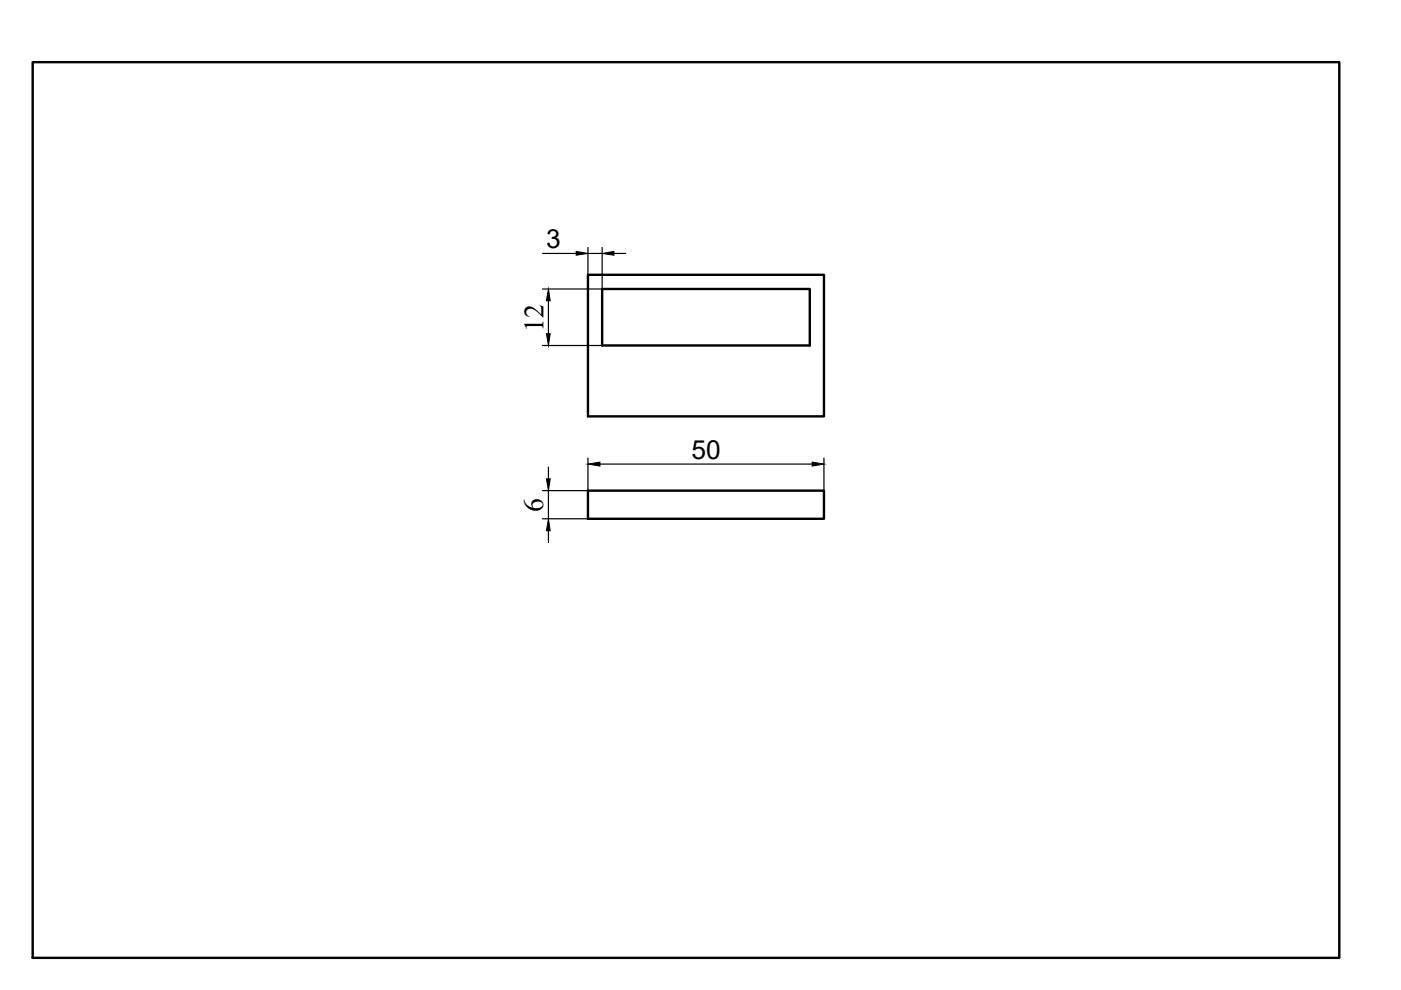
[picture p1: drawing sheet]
<svg xmlns="http://www.w3.org/2000/svg" width="297mm" height="210mm" viewBox="0 0 297 210" stroke-linecap="round" stroke-linejoin="round" font-family="sans-serif">
<defs><g id="words">
<g font-size="5.9">
<text x="115.3" y="70.5" transform="rotate(-90 115.3 70.5)">12</text>
<text x="115.2" y="108.5" transform="rotate(-90 115.2 108.5)">6</text>
</g>
<g font-size="5.6">
<text x="115.8" y="52.6">3</text>
<text x="146.6" y="97.3">50</text>
</g>
</g></defs>
<!-- layer: BOL -->
<path d="M124.7 58.3h50v30h-50zM127.7 61.3h44v12h-44zM124.7 104h50v6h-50z" fill="none" stroke="#000" stroke-width=".51"/>
<!-- layer: TXT -->
<g fill="none" stroke="#000" stroke-width=".25">
<path d="M115 53.7h7.2M124.7 52.5v5.8M124.7 53.7h3M127.7 52.5v8.8h-12.7M130.2 53.7h2.5M115 73.3h12.7M116.3 63.8v7M116.3 99v2.5M124.7 97.1v6.9h-9.7M127.2 98.4h45M174.7 97.1v6.9M115 110h9.7"/>
<path d="M116.3 104v6M116.3 112.5v2.5"/>
</g>
<path d="M122.2 53.3l2.5 .4-2.5 .4zM127.7 53.7l2.5-.4v.8zM116.3 61.3l.4 2.5h-.8zM115.9 70.8h.8l-.4 2.5zM124.7 98.4l2.5-.4v.8zM172.2 98l2.5 .4-2.5 .4zM115.9 101.5h.8l-.4 2.5zM116.3 110l.4 2.5h-.8z" fill="#000" stroke="#000" stroke-width=".21"/>
<!-- layer: BOX -->
<path d="M6.9 13.2h277.1v189.9h-277.1z" fill="none" stroke="#000" stroke-width=".51"/>
<!-- layer: 0 -->
<path d="M6.9 13.2h277.1v189.9h-277.1z" fill="none" stroke="#000" stroke-width=".21"/>
<use href="#words"/>
</svg>
